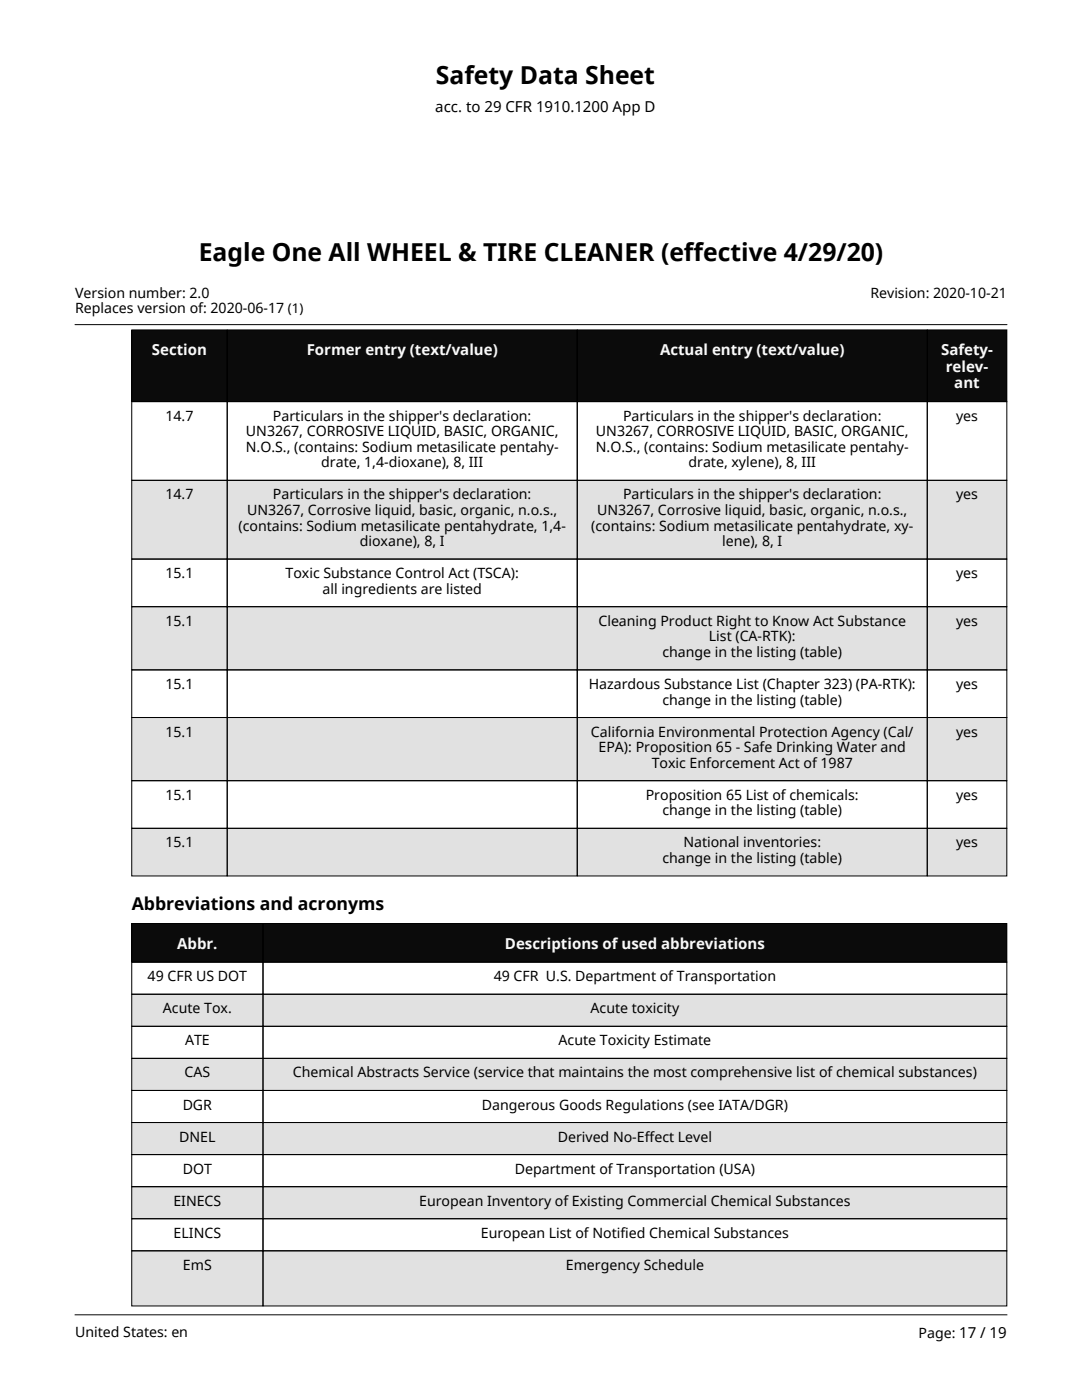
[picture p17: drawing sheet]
<svg xmlns="http://www.w3.org/2000/svg" width="216mm" height="279mm" viewBox="0 0 216 279" stroke-linecap="round" stroke-linejoin="round" font-family="sans-serif">
<defs><g id="words">
<g font-size="4.9">
<text x="87" y="16.8">Safety Data Sheet</text>
<text x="39.6" y="52.1">Eagle One All WHEEL &amp; TIRE CLEANER (effective 4/29/20)</text>
</g>
<text font-size="3.5" x="26.3" y="181.5">Abbreviations and acronyms</text>
<text font-size="3" x="86.9" y="22.3">acc. to 29 CFR 1910.1200 App D</text>
<g font-size="3" fill="#f7f8fc">
<text x="30.3" y="70.9">Section</text>
<text x="61.2" y="70.9">Former entry (text/value)</text>
<text x="131.7" y="70.9">Actual entry (text/value)</text>
<text x="187.8" y="70.9">Safety-</text>
<text x="188.7" y="74.2">relev-</text>
<text x="190.4" y="77.5">ant</text>
<text x="35.3" y="189.4">Abbr.</text>
<text x="100.7" y="189.4">Descriptions of used abbreviations</text>
</g>
<g font-size="2.8">
<text x="15" y="59.4">Version number: 2.0</text>
<text x="173.7" y="59.4">Revision: 2020-10-21</text>
<text x="15" y="62.5">Replaces version of: 2020-06-17 (1)</text>
<text x="33" y="84">14.7</text>
<text x="54.5" y="84">Particulars in the shipper's declaration:</text>
<text x="124.3" y="84">Particulars in the shipper's declaration:</text>
<text x="190.8" y="84">yes</text>
<text x="49.1" y="87.1">UN3267, CORROSIVE LIQUID, BASIC, ORGANIC,</text>
<text x="118.9" y="87.1">UN3267, CORROSIVE LIQUID, BASIC, ORGANIC,</text>
<text x="49.1" y="90.2">N.O.S., (contains: Sodium metasilicate pentahy-</text>
<text x="64.1" y="93.3">drate, 1,4-dioxane), 8, III</text>
<text x="118.9" y="90.2">N.O.S., (contains: Sodium metasilicate pentahy-</text>
<text x="137.4" y="93.3">drate, xylene), 8, III</text>
<text x="33" y="99.7">14.7</text>
<text x="54.5" y="99.7">Particulars in the shipper's declaration:</text>
<text x="124.3" y="99.7">Particulars in the shipper's declaration:</text>
<text x="190.8" y="99.7">yes</text>
<text x="47.6" y="105.9">(contains: Sodium metasilicate pentahydrate, 1,4-</text>
<text x="49.3" y="102.8">UN3267, Corrosive liquid, basic, organic, n.o.s.,</text>
<text x="118" y="105.9">(contains: Sodium metasilicate pentahydrate, xy-</text>
<text x="119.1" y="102.8">UN3267, Corrosive liquid, basic, organic, n.o.s.,</text>
<text x="71.8" y="109">dioxane), 8, I</text>
<text x="144.1" y="109">lene), 8, I</text>
<text x="33" y="115.4">15.1</text>
<text x="57" y="115.4">Toxic Substance Control Act (TSCA):</text>
<text x="64.3" y="118.5">all ingredients are listed</text>
<text x="190.8" y="115.4">yes</text>
<text x="33" y="124.9">15.1</text>
<text x="119.4" y="124.9">Cleaning Product Right to Know Act Substance</text>
<text x="190.8" y="124.9">yes</text>
<text x="132.2" y="131.1">change in the listing (table)</text>
<text x="141.4" y="128">List (CA-RTK):</text>
<text x="33" y="137.5">15.1</text>
<text x="117.5" y="137.5">Hazardous Substance List (Chapter 323) (PA-RTK):</text>
<text x="190.8" y="137.5">yes</text>
<text x="132.2" y="140.6">change in the listing (table)</text>
<text x="33" y="147">15.1</text>
<text x="117.9" y="147">California Environmental Protection Agency (Cal/</text>
<text x="190.8" y="147">yes</text>
<text x="119.4" y="150.1">EPA): Proposition 65 - Safe Drinking Water and</text>
<text x="130" y="153.2">Toxic Enforcement Act of 1987</text>
<text x="33" y="159.6">15.1</text>
<text x="128.9" y="159.6">Proposition 65 List of chemicals:</text>
<text x="190.8" y="159.6">yes</text>
<text x="132.2" y="162.7">change in the listing (table)</text>
<text x="33" y="169.1">15.1</text>
<text x="132.2" y="172.2">change in the listing (table)</text>
<text x="136.4" y="169.1">National inventories:</text>
<text x="190.8" y="169.1">yes</text>
<text x="29.5" y="195.8">49 CFR US DOT</text>
<text x="98.5" y="195.8">49 CFR U.S. Department of Transportation</text>
<text x="32.5" y="202.2">Acute Tox.</text>
<text x="117.8" y="202.2">Acute toxicity</text>
<text x="36.9" y="208.6">ATE</text>
<text x="111.5" y="208.6">Acute Toxicity Estimate</text>
<text x="36.8" y="215">CAS</text>
<text x="58.4" y="215">Chemical Abstracts Service (service that maintains the most comprehensive list of chemical substances)</text>
<text x="36.5" y="221.4">DGR</text>
<text x="96.1" y="221.4">Dangerous Goods Regulations (see IATA/DGR)</text>
<text x="35.8" y="227.8">DNEL</text>
<text x="111.3" y="227.8">Derived No-Effect Level</text>
<text x="36.5" y="234.2">DOT</text>
<text x="102.7" y="234.2">Department of Transportation (USA)</text>
<text x="34.6" y="240.6">EINECS</text>
<text x="83.6" y="240.6">European Inventory of Existing Commercial Chemical Substances</text>
<text x="34.6" y="247">ELINCS</text>
<text x="95.9" y="247">European List of Notified Chemical Substances</text>
<text x="36.5" y="253.4">EmS</text>
<text x="112.9" y="253.4">Emergency Schedule</text>
<text x="15" y="266.9">United States: en</text>
<text x="183.3" y="267.1">Page: 17 / 19</text>
</g>
</g></defs>
<g fill="#040e12">
<path d="M26.3 65.8h19v14.3h-19z"/>
<path d="M45.3 65.8h69.9v14.3h-69.9z"/>
<path d="M115.2 65.8h69.8v14.3h-69.8z"/>
<path d="M185 65.8h15.9v14.3h-15.9z"/>
</g>
<g fill="#e1e1e1">
<path d="M26.3 95.9h19v15.7h-19z"/>
<path d="M45.3 95.9h69.9v15.7h-69.9z"/>
<path d="M115.2 95.9h69.8v15.7h-69.8z"/>
<path d="M185 95.9h15.9v15.7h-15.9z"/>
<path d="M26.3 121.1h19v12.6h-19z"/>
<path d="M45.3 121.1h69.9v12.6h-69.9z"/>
<path d="M115.2 121.1h69.8v12.6h-69.8z"/>
<path d="M185 121.1h15.9v12.6h-15.9z"/>
<path d="M26.3 143.2h19v12.6h-19z"/>
<path d="M45.3 143.2h69.9v12.6h-69.9z"/>
<path d="M115.2 143.2h69.8v12.6h-69.8z"/>
<path d="M185 143.2h15.9v12.6h-15.9z"/>
<path d="M26.3 165.3h19v9.5h-19z"/>
<path d="M45.3 165.3h69.9v9.5h-69.9z"/>
<path d="M115.2 165.3h69.8v9.5h-69.8z"/>
<path d="M185 165.3h15.9v9.5h-15.9z"/>
</g>
<g fill="none" stroke="#000" stroke-width=".2">
<path d="M26.3 65.8h19v14.3h-19zM45.3 65.8h69.9v14.3h-69.9zM115.2 65.8h69.8v14.3h-69.8zM185 65.8h15.9v14.3h-15.9zM26.3 80.1h19v15.8h-19zM26.3 95.9h19v15.7h-19zM45.3 80.1h69.9v15.8h-69.9zM45.3 95.9h69.9v15.7h-69.9zM115.2 80.1h69.8v15.8h-69.8zM115.2 95.9h69.8v15.7h-69.8zM185 80.1h15.9v15.8h-15.9zM185 95.9h15.9v15.7h-15.9z"/>
<path d="M26.3 111.6h19v9.5h-19zM45.3 111.6h69.9v9.5h-69.9zM115.2 111.6h69.8v9.5h-69.8zM185 111.6h15.9v9.5h-15.9zM26.3 121.1h19v12.6h-19zM26.3 133.7h19v9.5h-19zM45.3 121.1h69.9v12.6h-69.9zM45.3 133.7h69.9v9.5h-69.9zM115.2 121.1h69.8v12.6h-69.8zM115.2 133.7h69.8v9.5h-69.8zM185 121.1h15.9v12.6h-15.9zM185 133.7h15.9v9.5h-15.9z"/>
<path d="M26.3 143.2h19v12.6h-19zM26.3 155.8h19v9.5h-19zM45.3 143.2h69.9v12.6h-69.9zM45.3 155.8h69.9v9.5h-69.9zM115.2 143.2h69.8v12.6h-69.8zM115.2 155.8h69.8v9.5h-69.8zM185 143.2h15.9v12.6h-15.9zM185 155.8h15.9v9.5h-15.9zM26.3 165.3h19v9.5h-19zM45.3 165.3h69.9v9.5h-69.9zM115.2 165.3h69.8v9.5h-69.8zM185 165.3h15.9v9.5h-15.9z"/>
</g>
<g fill="#040e12">
<path d="M30.3 67.7h11v4.1h-11z"/>
<path d="M61.2 67.7h38.1v4.1h-38.1z"/>
<path d="M131.7 67.7h36.8v4.1h-36.8z"/>
<path d="M187.8 67.7h10.3v4.1h-10.3z"/>
<path d="M188.7 71h8.5v4.1h-8.5z"/>
<path d="M190.4 74.3h5.1v4.1h-5.1z"/>
</g>
<g fill="#e1e1e1">
<path d="M33 96.7h5.6v3.8h-5.6z"/>
<path d="M54.5 96.7h51.5v3.8h-51.5z"/>
<path d="M49.3 99.8h61.9v3.8h-61.9z"/>
<path d="M47.6 102.9h65.3v3.8h-65.3z"/>
<path d="M71.8 106h16.9v3.8h-16.9z"/>
<path d="M124.3 96.7h51.6v3.8h-51.6z"/>
<path d="M119.1 99.8h62v3.8h-62z"/>
<path d="M118 102.9h60.4v3.8h-60.4z"/>
<path d="M178.4 102.9h3.8v3.8h-3.8z"/>
<path d="M144.1 106h12v3.8h-12z"/>
<path d="M190.8 96.7h4.4v3.8h-4.4z"/>
<path d="M33 121.9h5.6v3.8h-5.6z"/>
<path d="M119.4 121.9h61.4v3.8h-61.4z"/>
<path d="M141.4 125h17.4v3.8h-17.4z"/>
<path d="M132.2 128.1h35.8v3.8h-35.8z"/>
<path d="M190.8 121.9h4.4v3.8h-4.4z"/>
<path d="M33 144h5.6v3.8h-5.6z"/>
<path d="M117.9 144h64.4v3.8h-64.4z"/>
<path d="M119.4 147.1h61.4v3.8h-61.4z"/>
<path d="M130 150.2h40.2v3.8h-40.2z"/>
<path d="M190.8 144h4.4v3.8h-4.4z"/>
<path d="M33 166.1h5.6v3.8h-5.6z"/>
<path d="M136.4 166.1h27.5v3.8h-27.5z"/>
<path d="M132.2 169.2h35.8v3.9h-35.8z"/>
<path d="M190.8 166.1h4.4v3.8h-4.4z"/>
</g>
<g fill="#040e12">
<path d="M26.3 184.3h26.2v7.7h-26.2z"/>
<path d="M52.5 184.3h148.4v7.7h-148.4z"/>
</g>
<g fill="#e1e1e1">
<path d="M26.3 198.4h26.2v6.4h-26.2z"/>
<path d="M52.5 198.4h148.4v6.4h-148.4z"/>
<path d="M26.3 211.2h26.2v6.4h-26.2z"/>
<path d="M52.5 211.2h148.4v6.4h-148.4z"/>
<path d="M26.3 224h26.2v6.4h-26.2z"/>
<path d="M52.5 224h148.4v6.4h-148.4z"/>
<path d="M26.3 236.8h26.2v6.4h-26.2z"/>
<path d="M52.5 236.8h148.4v6.4h-148.4z"/>
<path d="M26.3 249.6h26.2v11h-26.2z"/>
<path d="M52.5 249.6h148.4v11h-148.4z"/>
</g>
<g fill="none" stroke="#000" stroke-width=".2">
<path d="M26.3 184.3h26.2v7.7h-26.2zM26.3 192h26.2v6.4h-26.2zM26.3 198.4h26.2v6.4h-26.2zM52.5 184.3h148.4v7.7h-148.4zM52.5 192h148.4v6.4h-148.4zM52.5 198.4h148.4v6.4h-148.4zM26.3 204.8h26.2v6.4h-26.2zM26.3 211.2h26.2v6.4h-26.2zM26.3 217.6h26.2v6.4h-26.2zM52.5 204.8h148.4v6.4h-148.4zM52.5 211.2h148.4v6.4h-148.4zM52.5 217.6h148.4v6.4h-148.4z"/>
<path d="M26.3 224h26.2v6.4h-26.2zM26.3 230.4h26.2v6.4h-26.2zM26.3 236.8h26.2v6.4h-26.2zM52.5 224h148.4v6.4h-148.4zM52.5 230.4h148.4v6.4h-148.4zM52.5 236.8h148.4v6.4h-148.4zM26.3 243.2h26.2v6.4h-26.2zM26.3 249.6h26.2v11h-26.2zM52.5 243.2h148.4v6.4h-148.4zM52.5 249.6h148.4v11h-148.4z"/>
</g>
<g fill="#040e12">
<path d="M35.3 186.2h8.1v4.1h-8.1z"/>
<path d="M100.7 186.2h51.9v4.1h-51.9z"/>
</g>
<g fill="#e1e1e1">
<path d="M32.5 199.2h13.8v3.9h-13.8z"/>
<path d="M117.8 199.2h17.7v3.9h-17.7z"/>
<path d="M36.8 212h5.1v3.9h-5.1z"/>
<path d="M58.4 212h136.5v3.9h-136.5z"/>
<path d="M35.8 224.8h7.2v3.9h-7.2z"/>
<path d="M111.3 224.8h30.8v3.9h-30.8z"/>
<path d="M34.6 237.6h9.6v3.9h-9.6z"/>
<path d="M83.6 237.6h86.1v3.9h-86.1z"/>
<path d="M36.5 250.4h5.8v3.9h-5.8z"/>
<path d="M112.9 250.4h27.6v3.9h-27.6z"/>
</g>
<path d="M15 64.8h185.9M15 262.4h185.9" fill="none" stroke="#000" stroke-width=".2"/>
<use href="#words"/>
</svg>
